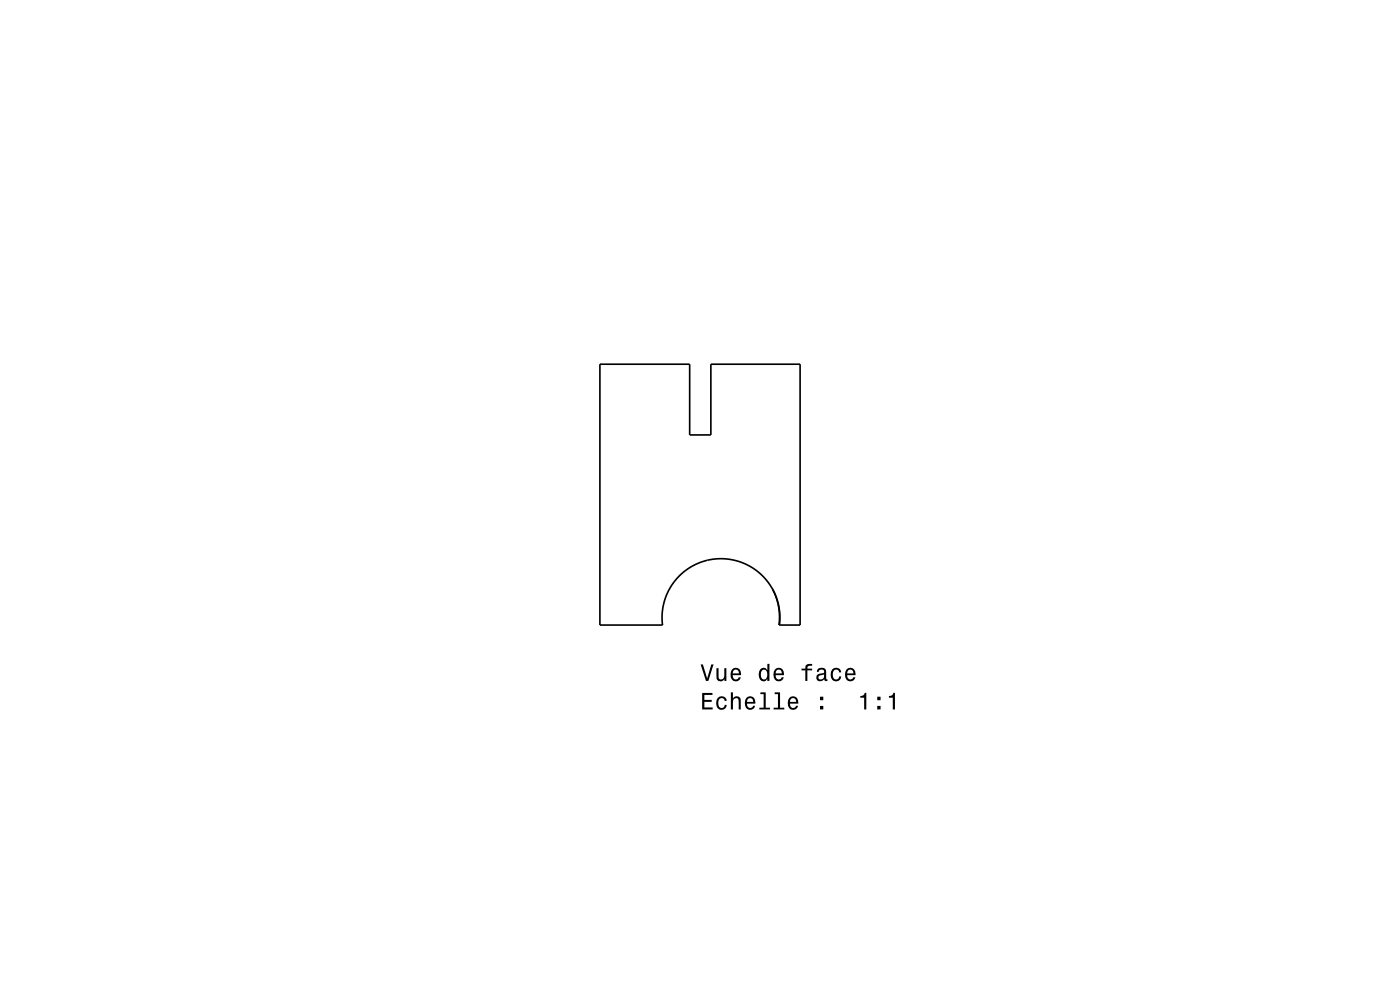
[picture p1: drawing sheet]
<svg xmlns="http://www.w3.org/2000/svg" width="297mm" height="210mm" viewBox="0 0 297 210" stroke-linecap="round" stroke-linejoin="round" font-family="sans-serif">
<path d="M163.9 125l.2 .3a12.5 12.5 0 0 1 1.1 7.3h4.5v-55.3h-18.9v15h-4.5v-15h-19v55.3l13.2-.1a12.5 12.5 0 0 1 12.5-14 12.5 12.5 0 0 1 12.4 14.1" fill="none" stroke="#000" stroke-width=".35"/>
<g fill="#000">
<path d="M149 147v3.5h2.2v-.4h-1.8v-1.2h1.6v-.4h-1.6v-1.1h1.7v-.4zM152.2 148.1a1.53 1.53 0 0 0 .9 2.5 1.06 1.06 0 0 0 1.1-1.1h-.4a.67 .67 0 0 1-.7 .7 .67 .67 0 0 1-.7-.6 1.12 1.12 0 0 1 .7-1.5 .6 .6 0 0 1 .6 .6h.5a1.09 1.09 0 0 0-.8-1 1.09 1.09 0 0 0-1.2 .4zM155 146.9v3.6h.5v-1.6a.63 .63 0 0 1 .4-.7 .63 .63 0 0 1 .8 .3v2h.4v-1.8a.88 .88 0 0 0-.6-1 .88 .88 0 0 0-1 .5v-1.3zM158.3 148.1a1.55 1.55 0 0 0 .8 2.5 1.06 1.06 0 0 0 1.1-.9h-.4l-.3 .4-.3 .1a.76 .76 0 0 1-.7-.9h1.7a1.17 1.17 0 0 0-.4-1.4 1.17 1.17 0 0 0-1.5 .2zM158.7 148.3a.66 .66 0 0 1 .8-.1 .66 .66 0 0 1 .3 .7h-1.3zM161.3 146.9v.3h.7v2.9h-.9v.4h2.3v-.4h-1v-3.2zM164.3 146.9v.3h.7v2.9h-.9v.4h2.3v-.4h-.9v-3.2zM167.4 148.1a1.54 1.54 0 0 0 .8 2.5 1.06 1.06 0 0 0 1.1-.9h-.4l-.3 .4-.3 .1a.76 .76 0 0 1-.7-.9h1.8a1.17 1.17 0 0 0-.5-1.4 1.17 1.17 0 0 0-1.5 .2zM167.8 148.3a.66 .66 0 0 1 .8-.1 .66 .66 0 0 1 .3 .7h-1.3zM174 149.7v.8h.7v-.8zM174 147.8v.7h.7v-.7z" fill-rule="evenodd"/>
<path d="M148.6 140.9l1.2 3.5h.5l1.1-3.5h-.5l-.9 3-.9-3zM152 141.7v1.8a.89 .89 0 0 0 .6 1 .89 .89 0 0 0 1.1-.5v.4h.4v-2.7h-.4v1.6a.65 .65 0 0 1-.4 .8 .65 .65 0 0 1-.8-.3l-.1-2.1zM155.3 142a1.54 1.54 0 0 0 .8 2.5 1.06 1.06 0 0 0 1.1-.8h-.5l-.2 .3-.4 .1a.76 .76 0 0 1-.7-.9h1.8a1.16 1.16 0 0 0-.5-1.4 1.16 1.16 0 0 0-1.4 .2zM155.6 142.2a.66 .66 0 0 1 .8-.1 .66 .66 0 0 1 .3 .7h-1.3zM161.2 142a1.58 1.58 0 0 0 .8 2.5l.5-.1 .3-.4v.4h.4v-3.6h-.4v1.3a.89 .89 0 0 0-1.6-.1zM161.6 142.3a.62 .62 0 0 1 .7-.2 .62 .62 0 0 1 .4 .5 1.12 1.12 0 0 1-.6 1.5 1.19 1.19 0 0 1-.5-1.8zM164.4 142a1.54 1.54 0 0 0 .8 2.5 1.06 1.06 0 0 0 1.1-.8h-.5l-.2 .3-.4 .1a.76 .76 0 0 1-.7-.9h1.8a1.16 1.16 0 0 0-.5-1.4 1.16 1.16 0 0 0-1.4 .2zM164.7 142.2a.66 .66 0 0 1 .8-.1 .66 .66 0 0 1 .4 .7h-1.4zM170 141.8v.4h.8v2.2h.5v-2.2h1v-.4h-1a.5 .5 0 0 1 .6-.6h.4v-.4a1.04 1.04 0 0 0-1.5 .8v.2zM173.5 141.9l-.2 .6h.4a.55 .55 0 0 1 .7-.5 .55 .55 0 0 1 .3 .8h-.2a1 1 0 0 0-1 .2 1 1 0 0 0-.3 1.1 .93 .93 0 0 0 1.7 0l.1 .3 .5 .1v-.4h-.2v-1.6a1.02 1.02 0 0 0-.7-.9 1.02 1.02 0 0 0-1.1 .3zM173.7 143.4l1.1-.3a.77 .77 0 0 1-.2 .8 .77 .77 0 0 1-.9 .1l-.1-.3zM176.5 142a1.53 1.53 0 0 0 .9 2.5 1.06 1.06 0 0 0 1.1-1h-.5a.67 .67 0 0 1-.6 .6 .67 .67 0 0 1-.7-.6 1.12 1.12 0 0 1 .7-1.5 .59 .59 0 0 1 .6 .6h.5a1.09 1.09 0 0 0-.8-.9 1.09 1.09 0 0 0-1.2 .3zM179.6 142a1.54 1.54 0 0 0 .8 2.5 1.06 1.06 0 0 0 1.1-.8h-.5l-.2 .3-.4 .1a.76 .76 0 0 1-.7-.9h1.8a1.16 1.16 0 0 0-.5-1.4 1.16 1.16 0 0 0-1.4 .2zM179.9 142.2a.66 .66 0 0 1 .8-.1 .66 .66 0 0 1 .3 .7h-1.3z" fill-rule="evenodd"/>
<path d="M182.5 147.6v.4h.8v2.5h.5v-3.5h-.4a.78 .78 0 0 1-.9 .6zM186.1 149.7v.8h.7v-.8zM186.1 147.8v.7h.7v-.7zM188.6 147.6v.4h.8v2.5h.5v-3.5h-.4a.77 .77 0 0 1-.9 .6z" fill-rule="evenodd"/>
</g>
</svg>
